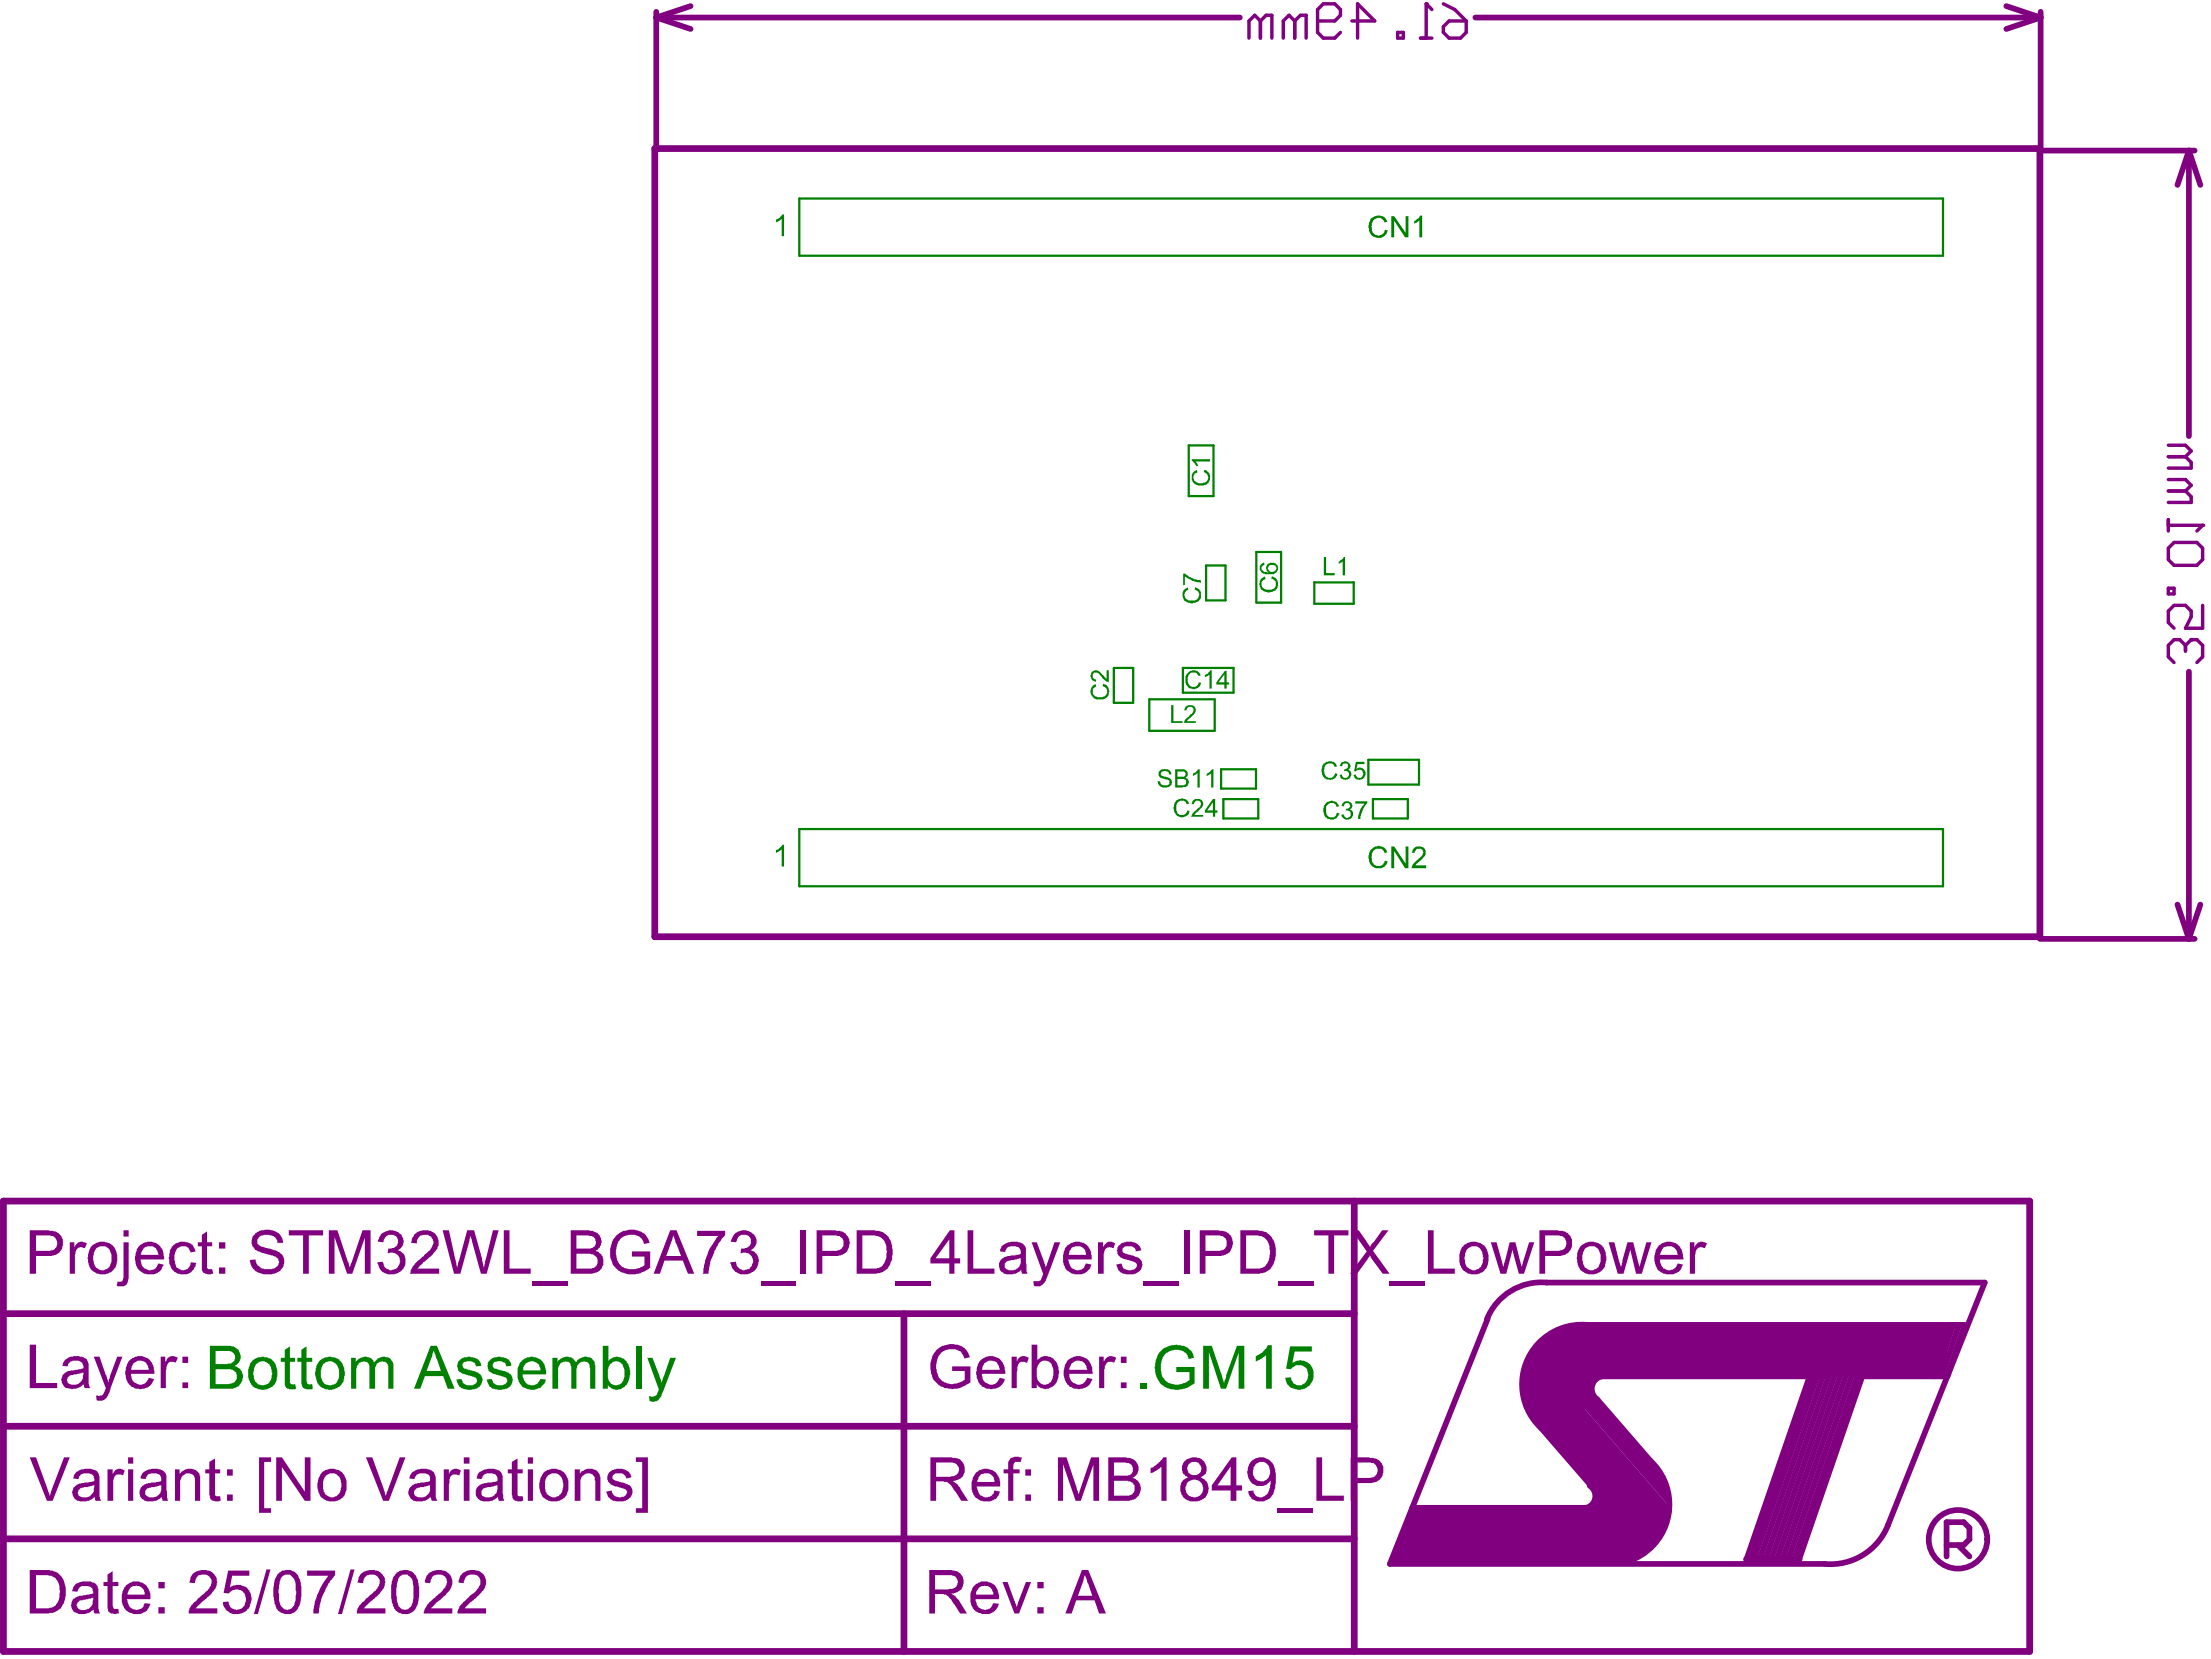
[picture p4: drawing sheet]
<svg xmlns="http://www.w3.org/2000/svg" width="326mm" height="245mm" viewBox="0 0 326 245" stroke-linecap="round" stroke-linejoin="round" font-family="sans-serif">
<g fill="#800080">
<path d="M228.6 196.8l4.8-1.3h54v7.6h-51.6l-2.3 5.9-4 4.1-4.7-6.2v-5.5z"/>
<path d="M208.4 222.5h26.1l1.5-2.5 7.4 8.5-2.5 2.3h-35.8z"/>
</g>
<path d="M.5 177.3h299.1v66.4h-299.1zM199.9 177.3v66.4M.5 193.9h199.4M133.4 193.9v49.8M.5 210.5h199.4M.5 227.1h199.4M257.8 230.1h7.7" fill="none" stroke="#800080" stroke-width="1"/>
<g fill="none" stroke="#800080" stroke-width=".84">
<path d="M219.6 194.6l-14.5 36.2h64.2M228.1 198.6l17.6 20.4M228.3 189.3h64.6l-14.3 35.8M234.2 195.5h55.8l-2.6 7.6M287.7 195.5l-2.5 7.6M288.3 195.5l-2.6 7.6M289.1 195.5l-2.5 7.6M225.4 207.7l18 20.8M226.2 206.8l17.6 20.4M226.2 207.7l17.6 20.3M226.5 203.1h43.2M226.6 206.4l17.6 20.3"/>
<path d="M227 206l17.7 20.3M227.5 210.8l10.1 11.7h-29.2M227.5 205.6l17.6 20.3M227.9 205.1l17.6 20.4M228.3 200.1l17.6 20.3M228.3 203l17.6 20.4M228.3 203.9l17.6 20.3M228.3 204.7l17.5 20.1M228.7 201.3l17.7 20.4M228.7 202.6l17.7 20.3M235.7 206.5l7.9 9.1M267.4 202.3l-9.6 27.8"/>
<path d="M268 202.3l-9.5 27.7M268.5 202.3l-9.6 27.7M269.3 202.3l-9.5 27.7M270.2 202.3l-9.6 27.7M271 202.3l-9.5 27.7M271.8 202.3l-9.5 27.7M272.7 202.3l-9.5 27.7M273.5 202.3l-9.5 27.7M274.4 202.3l-9.6 27.7M275.1 202.3l-9.6 27.8M275.1 203.1h12.3"/>
</g>
<g fill="#800080">
<path d="M4.4 215.1h.9l2 5.7 .2-.7 2-5h.8l-2.5 6.4h-.9z"/>
<path d="M15.9 216.8h.7v.7l.1-.1a1.04 1.04 0 0 1 1.5-.5l.2 .1-.3 .8a.92 .92 0 0 0-1.2 .1l-.2 .5v3.1h-.8z"/>
<path d="M25.8 216.8h.7v.7a1.81 1.81 0 0 1 3 0v.4v3.6h-.7v-2.8a1.03 1.03 0 0 0-.6-1.2 1.03 1.03 0 0 0-1.3 .4l-.1 .1-.2 .5v3h-.8z"/>
<path d="M30.9 215.7l.8-.5v1.6h.8v.6h-.8v2.8a.43 .43 0 0 0 .1 .5 .43 .43 0 0 0 .5 .1h.2l.1 .7-.7 .1a1 1 0 0 1-1-1v-3.2h-.6v-.6h.6z"/>
<path d="M38.2 215.1h1.8v.6h-1v6.9h1v.7h-1.8z"/>
<path d="M40.8 215.1h.8l3.4 5v-5h.8v6.4h-.8l-3.4-5v5h-.8z"/>
<path d="M54 215.1h.9l2.1 5.7 .1-.5 1.9-5.2h.8l-2.4 6.4h-.9z"/>
<path d="M65.5 216.8h.8v.7v-.1a1.04 1.04 0 0 1 1.6-.5l.1 .1-.2 .8-.1-.1a.92 .92 0 0 0-1.2 .2l-.2 .4v.7v2.5h-.8z"/>
<path d="M75.5 215.7l.9-.5v1.6h.7v.6h-.7v2.8a.43 .43 0 0 0 .1 .5 .43 .43 0 0 0 .5 .1h.1l.1 .7-.6 .1a1 1 0 0 1-1.1-1v-3.2h-.6v-.6h.6z"/>
<path d="M84.8 216.8h.8v.7a1.85 1.85 0 0 1 2.7-.3v.1l.2 .1v.3v.2h.1v3.6h-.7v-3l-.1-.2a.6 .6 0 0 0-.4-.7 1.08 1.08 0 0 0-1.7 .7v.1v3.1h-.9z"/>
<path d="M89.9 217.3a2.28 2.28 0 0 1 3.2 .3l.1 .4-.8 .2v-.1a1.17 1.17 0 0 0-1.8-.4 .42 .42 0 0 0-.2 .5 .42 .42 0 0 0 .4 .2v.1l.7 .2a2.37 2.37 0 0 1 1.7 .8 1.44 1.44 0 0 1-1.5 2.1h-.3a1.7 1.7 0 0 1-1.9-1.5l.8-.1a1 1 0 0 0 1 1l.4-.1a.73 .73 0 0 0 .9-.8h-.1a.62 .62 0 0 0-.8-.5l-.6-.2a1.36 1.36 0 0 1-1.4-1.8z"/>
<path d="M93.9 215.1h1.7v8.2h-1.7v-.7h.9v-6.9h-.9z"/>
<path d="M138.3 199.1a3.4 3.4 0 0 1 4.1-.2l.5 .7 .2 .7-.8 .2a1.46 1.46 0 0 0-1.6-1.4 2.07 2.07 0 0 0-2.5 2v.3a3 3 0 0 0 .9 2.4 2.77 2.77 0 0 0 3.3-.2v-1.3h-1.9v-.7h2.7v2.4h-.1a3.9 3.9 0 0 1-4.5 .4l-.2-.1a3.4 3.4 0 0 1-1.1-3.2l.4-1.1z"/>
<path d="M149.3 200.2h.8v.8a1.08 1.08 0 0 1 1.7-.6l-.2 .7a.88 .88 0 0 0-1 0 .88 .88 0 0 0-.5 .9v2.9h-.8z"/>
<path d="M162.2 200.2h.7v.8a1.15 1.15 0 0 1 1.2-.9l.6 .3-.3 .7a.84 .84 0 0 0-1 0 .84 .84 0 0 0-.3 .9l-.1 .1v2.8h-.8z"/>
<path d="M4.4 198.4h.9v5.7h3.1v.8h-4z"/>
<path d="M13.8 200.2h.9l.9 2.7h.1l.3 1.1 1.3-3.8h.8l-1.8 4.7a2.46 2.46 0 0 1-1.2 1.8l-.8-.1-.1-.6h.1a.8 .8 0 0 0 1.1-.7l.2-.4z"/>
<path d="M23.7 200.2h.7v.8l.2-.2a1.04 1.04 0 0 1 1.5-.5l.1 .1-.3 .7a.82 .82 0 0 0-.9-.1 .82 .82 0 0 0-.4 .8l-.1 3.1h-.8z"/>
<path d="M11.8 219.6v.1a.57 .57 0 0 0-.2 .8 .6 .6 0 0 0 .6 .5 1.33 1.33 0 0 0 1.6-1.2l.1-.6zM11.3 217.2a2.92 2.92 0 0 1 3 0l.4 .7v1.6a3.1 3.1 0 0 0 .2 2h-.8l-.2-.6a2.2 2.2 0 0 1-2.8 .3l-.2-.2a1.31 1.31 0 0 1 1-2l.6-.2 1-.1 .4-.2a.96 .96 0 0 0-1.2-1.1h-.1a.87 .87 0 0 0-1 .9l-.8-.1a1.47 1.47 0 0 1 .5-1z"/>
<path d="M18.9 215.1h.8v.9h-.8zM18.9 216.8h.8v4.7h-.8z"/>
<path d="M21.8 219.6a.73 .73 0 0 0-.3 .9 .73 .73 0 0 0 .7 .5 1.4 1.4 0 0 0 1.6-1.8zM21.3 217.2a2.79 2.79 0 0 1 2.9 0 .72 .72 0 0 1 .4 .7v3.2l.2 .4h-.8l-.1-.6a2.43 2.43 0 0 1-3 .3 1.44 1.44 0 0 1-.2-1.5 1.44 1.44 0 0 1 1.2-.8l1.7-.3a.56 .56 0 0 0 .1-.7l-.1-.2a1.14 1.14 0 0 0-1-.3h-.2a.87 .87 0 0 0-.9 .9l-.8-.1h.1v-.3l.1-.4z"/>
<path d="M33.5 216.8h.9v1h-.9zM33.5 220.6h.9v.9h-.9z"/>
<path d="M48.2 217.7a2.4 2.4 0 0 0-.2 2.9 1.31 1.31 0 0 0 2.2-.6 2.16 2.16 0 0 0-.5-2.4 1.48 1.48 0 0 0-1.5 .1zM47.6 217.2a2.33 2.33 0 0 1 3.2 .4 3.6 3.6 0 0 1-.2 3.4 2.35 2.35 0 0 1-3.4-.4 3 3 0 0 1 .4-3.4z"/>
<path d="M61.4 219.6v.1a.63 .63 0 0 0-.3 .7 .63 .63 0 0 0 .5 .5 1.39 1.39 0 0 0 1.5-.3 1.39 1.39 0 0 0 .4-1.4zM60.9 217.2a2.79 2.79 0 0 1 3 0l.2 .1v.3a1.06 1.06 0 0 1 .2 .9v1a3.1 3.1 0 0 0 .3 2h-.9l-.1-.6a2.42 2.42 0 0 1-2.4 .6 1.3 1.3 0 0 1-.9-1.4 1.3 1.3 0 0 1 1.2-1.1l.6-.2 1-.1a.52 .52 0 0 0 .4-.8 1.33 1.33 0 0 0-1.9-.3l-.3 .3-.1 .4-.8-.1 .2-.6z"/>
<path d="M68.4 215.1h.9v.9h-.9zM68.4 216.8h.9v4.7h-.9z"/>
<path d="M71.4 219.6l-.1 .1a.73 .73 0 0 0 .1 1.2 1.42 1.42 0 0 0 1.9-.9l.1-.8zM70.8 217.2h.2a2.62 2.62 0 0 1 2.8 0l.4 .6v2.6l.1 .7 .1 .4h-.8l-.1-.6a2.34 2.34 0 0 1-2.9 .3 1.38 1.38 0 0 1 .7-2.2l2-.4a.56 .56 0 0 0 0-.7 .94 .94 0 0 0-1.1-.5 1 1 0 0 0-1.1 .9l-.8-.1 .1-.1a1.05 1.05 0 0 1 .4-.9z"/>
<path d="M77.9 215.1h.8v.9h-.8zM77.9 216.8h.8v4.7h-.8z"/>
<path d="M80.9 217.7a2.4 2.4 0 0 0-.1 2.9 1.31 1.31 0 0 0 2.2-.6 2.16 2.16 0 0 0-.5-2.4 1.48 1.48 0 0 0-1.6 .1zM80.3 217.2a2.33 2.33 0 0 1 3.3 .4 3.6 3.6 0 0 1-.2 3.4 2.35 2.35 0 0 1-3.5-.4 3 3 0 0 1 .4-3.4z"/>
<path d="M145.3 201.1l-.3 .6-.1 .5h2.6a1.3 1.3 0 0 0-1.3-1.4h-.3zM144.9 200.5h.1a2.06 2.06 0 0 1 3.3 1.7l.1 .5h-3.5a1.46 1.46 0 0 0 1.6 1.6h.2a1.38 1.38 0 0 0 .8-1l.8 .2a1.99 1.99 0 0 1-2.5 1.4 1.87 1.87 0 0 1-1.6-1.9 2.73 2.73 0 0 1 .7-2.5z"/>
<path d="M153.6 201a1.8 1.8 0 0 0-.6 1.8 1.27 1.27 0 0 0 1.6 1.5 1.48 1.48 0 0 0 .9-1.3 2.23 2.23 0 0 0-.6-2l-.3-.1a1.09 1.09 0 0 0-1 .1zM152.3 198.4h.8v2.3a1.74 1.74 0 0 1 1.8-.5 1.74 1.74 0 0 1 1.2 1.4l.1 .1a3.6 3.6 0 0 1-.6 2.7 1.9 1.9 0 0 1-2 .5l-.6-.6v.6h-.7z"/>
<path d="M158.1 201.3l-.3 .9h2.6a1.29 1.29 0 0 0-1.9-1.2zM157.6 200.7a2.45 2.45 0 0 1 2-.5 1.82 1.82 0 0 1 1.5 1.4l.2 1-.1 .1h-3.4a1.4 1.4 0 0 0 .7 1.4 1.4 1.4 0 0 0 1.4 0l.5-.8 .8 .2a2.11 2.11 0 0 1-2.1 1.5 2.59 2.59 0 0 1-1.8-1 3.2 3.2 0 0 1 .3-3.3z"/>
<path d="M165.4 200.2h.9v.9h-.9zM165.4 204h.9v.9h-.9z"/>
<path d="M10.1 203.2a.68 .68 0 0 0-.1 .7 .68 .68 0 0 0 .6 .4 1.33 1.33 0 0 0 1.6-1.3l.1-.4h-.2v.1l-.8 .1-.8 .1zM9.6 200.6a2.79 2.79 0 0 1 3.2 0l.3 .6v1.7a3.1 3.1 0 0 0 .2 2h-.8l-.2-.6h-.1a2.29 2.29 0 0 1-2.7 .3l-.2-.3a1.31 1.31 0 0 1 1-2l.8-.1a1.47 1.47 0 0 0 1.2-.4 1.12 1.12 0 0 0-1.7-.9 .95 .95 0 0 0-.6 .7h-.8l.1-.5z"/>
<path d="M19.7 201.1l-.3 .6-.1 .5h2.6a1.29 1.29 0 0 0-.7-1.3 1.29 1.29 0 0 0-1.5 .2zM19.3 200.5h.1a2.07 2.07 0 0 1 2.9 .4l.1 .2a1.42 1.42 0 0 1 .3 1.1l.1 .5h-3.5a1.46 1.46 0 0 0 1.6 1.6h.2a1.38 1.38 0 0 0 .8-1l.8 .2a1.99 1.99 0 0 1-2.4 1.4 1.87 1.87 0 0 1-1.7-1.9 2.73 2.73 0 0 1 .7-2.5z"/>
<path d="M26.9 200.2h.9v.9h-.9zM26.9 204h.9v.9h-.9z"/>
</g>
<path d="M287.3 228h2.5l.9-.8v-1.7l-.9-.9h-2.5v5.1M289 228l1.7 1.7" fill="none" stroke="#800080" stroke-width=".84"/>
<g fill="#800080">
<path d="M15.9 232.4l.7-.5v1.6h.9v.6h-.9v2.9l.1 .2a.39 .39 0 0 0 .6 .2h.2l.1 .7h-.1a1.85 1.85 0 0 1-1.5-.2l-.1-.5v-3.3h-.6v-.6h.6z"/>
<path d="M28.7 232a2.51 2.51 0 0 1 2.8 .2l.1 .2a1.03 1.03 0 0 1 .4 .9l.1 .2a3.3 3.3 0 0 1-1.3 2.1l-1.6 1.3-.3 .5h3.2v.7h-4.2v-.1a1.98 1.98 0 0 1 1-1.7l.3-.4a7.6 7.6 0 0 0 1.9-1.9 1.21 1.21 0 0 0-.4-1.5 1.21 1.21 0 0 0-1.6 .2l-.2 .3-.1 .6h-.9l.1-.2a1.92 1.92 0 0 1 .7-1.4z"/>
<path d="M33.7 231.8h3.1v.7h-2.5l-.4 1.8a1.49 1.49 0 0 1 1.3-.4h.2a1.96 1.96 0 0 1 1.7 2.4v.1a2.16 2.16 0 0 1-1.9 1.8 2.16 2.16 0 0 1-2.2-1.2l-.1-.6 .8-.1 .1 .1a1.17 1.17 0 0 0 1.6 1h.2a1.9 1.9 0 0 0 .4-2.3 1.46 1.46 0 0 0-1.1-.5l-.3 .1a.68 .68 0 0 0-.7 .3l-.1 .2-.8-.1z"/>
<path d="M39.3 231.6h.6l-1.8 6.6h-.6z"/>
<path d="M45.3 231.8h4.2v.7l-.9 1.1a8.8 8.8 0 0 0-1.3 2.8l-.1 .4-.2 1.3h-.7v-.7a11.1 11.1 0 0 1 1.1-3.3l1-1.6h-3.1z"/>
<path d="M51.7 231.6h.6l-1.8 6.6h-.6z"/>
<path d="M53.5 232a2.51 2.51 0 0 1 2.8 .2l.2 .2a1.03 1.03 0 0 1 .3 .9l.1 .2a3.3 3.3 0 0 1-1.3 2.1l-1.6 1.3-.3 .5h3.2v.7h-4.2a1.98 1.98 0 0 1 1-1.8l.7-.6a4.2 4.2 0 0 0 1.6-2.1 1.24 1.24 0 0 0-.9-1.3 1.24 1.24 0 0 0-1.4 .7l-.1 .6h-.9l.1-.2a1.92 1.92 0 0 1 .7-1.4z"/>
<path d="M63.3 232.1l.4-.1a2.36 2.36 0 0 1 2.3 0 1.95 1.95 0 0 1-.2 3.2l-.9 1-.4 .2-.9 1h3.2v.7h-4.3v-.1a2.96 2.96 0 0 1 1.2-1.8l.8-.7a3.4 3.4 0 0 0 1.5-2.1 1.18 1.18 0 0 0-1.7-.9h-.3l-.3 .3-.2 .8h-.8a2.37 2.37 0 0 1 .6-1.5z"/>
<path d="M68.3 232.1a2.39 2.39 0 0 1 3.2 .4 2.11 2.11 0 0 1-.6 2.7l-1 1-.4 .2-.9 1h3.1v.7h-4.2a2.85 2.85 0 0 1 1.2-1.9l.5-.5a4.2 4.2 0 0 0 1.7-2.1 1.14 1.14 0 0 0-.5-1.1 1.14 1.14 0 0 0-1.2 0 1.1 1.1 0 0 0-.8 1.1h-.7a2.37 2.37 0 0 1 .6-1.5z"/>
<path d="M149.2 215.2l.5-.2 1.1 .1-.1 .6h-.2a.66 .66 0 0 0-.9 .7v.4h.9v.6h-.9v4.1h-.8v-4.1h-.7v-.6h.7v-.6a.94 .94 0 0 1 .2-.9z"/>
<path d="M156.1 215.1h1.3l1.8 5.5 1.8-5.5h1.2v6.4h-.8v-5.3l-1.9 5.3h-.7l-1.9-5.4v5.4h-.8z"/>
<path d="M169.9 216.6l.3-.1 .8-.6 .5-.5 .2-.3h.5v6.4h-.8v-5l-.8 .6-.8 .3v-.7z"/>
<path d="M188.5 222.7h5.3v.6h-5.3z"/>
<path d="M194.3 215.1h.8v5.6h3.2v.8h-4z"/>
<path d="M148 233.5h.7l1.4 3.7 1.3-3.7h.8l-1.8 4.6h-.7z"/>
<path d="M10.3 183.3h.7v.7h.1a1.14 1.14 0 0 1 1.7-.5l-.3 .8-.1-.1a.86 .86 0 0 0-1.3 .6v3.2h-.8z"/>
<path d="M25.6 183.8a1.92 1.92 0 0 1 1.4-.6l.4 .1a1.33 1.33 0 0 1 1.4 1.1l.1 .3-.8 .1a1.11 1.11 0 0 0-.9-.9 1.11 1.11 0 0 0-1.2 .6 2.75 2.75 0 0 0 .2 2.6 1.17 1.17 0 0 0 1.9-.4l.1-.4 .7 .1a1.82 1.82 0 0 1-2.4 1.6 1.5 1.5 0 0 1-1.3-1.2l-.2-.5a4.5 4.5 0 0 1 .3-2.3z"/>
<path d="M29.8 182.2l.8-.5v1.6h.7v.6h-.7v2.9a.42 .42 0 0 0 .1 .4 .42 .42 0 0 0 .4 .1h.2l.2 .7a1.53 1.53 0 0 1-1.5-.3l-.2-.2v-3.6h-.6v-.6h.6z"/>
<path d="M37.7 182a2.94 2.94 0 0 1 3.7 .2l.3 .6 .1 .6h-.9a1.01 1.01 0 0 0-1-1.1 1.54 1.54 0 0 0-1.9 .6 1 1 0 0 0 1 1.2l.5 .1v.1a2.88 2.88 0 0 1 2.2 1 1.78 1.78 0 0 1-1.4 2.7 2.66 2.66 0 0 1-3.3-1.5l-.1-.6h.8a1.45 1.45 0 0 0 1.3 1.4 2.22 2.22 0 0 0 1.9-.4 .86 .86 0 0 0-.1-1.4l-.5-.2-.6-.1-1.3-.4a1.6 1.6 0 0 1-1.2-1.2 1.6 1.6 0 0 1 .5-1.6z"/>
<path d="M42.6 181.6h5.1v.7h-2.1v5.7h-.9v-5.7h-2.1z"/>
<path d="M48.5 181.6h1.3l1.9 5.4 1.8-5.4h1.2v6.4h-.9v-5.3l-1.8 5.3h-.8l-1.8-5.4v5.4h-.9z"/>
<path d="M56.2 182.1a2.08 2.08 0 0 1 3.2 .5 1.42 1.42 0 0 1-.7 1.9 1.51 1.51 0 0 1 1.1 1.4 1.85 1.85 0 0 1-1.1 2 2.04 2.04 0 0 1-3-1.6l.8-.1v.1a1.21 1.21 0 0 0 .6 1 1.3 1.3 0 0 0 1.9-.8 1.3 1.3 0 0 0-1.3-1.7l-.5 .1 .1-.6a1.19 1.19 0 0 0 1.4-1.2 1.09 1.09 0 0 0-1-.9 1.09 1.09 0 0 0-1.1 .8l-.1 .3-.7-.1v-.2z"/>
<path d="M61.4 181.9h.1a2.36 2.36 0 0 1 2.8 .2 1.97 1.97 0 0 1-.4 2.9l-1.1 1.1-.3 .2-.9 .9h3.2v.8h-4.3a3.7 3.7 0 0 1 1.7-2.4l.5-.5a2.59 2.59 0 0 0 1.3-1.9 1.28 1.28 0 0 0-1.2-1 1.28 1.28 0 0 0-1.3 .9v.4l-.8-.1v-.2a1.97 1.97 0 0 1 .6-1.1z"/>
<path d="M65.3 181.6h1l1 4.3 .1 1.2 1.6-5.5h1l1 3.4 .4 2.1 1.4-5.5h.8l-1.8 6.4h-.8l-1.5-5.6-1.6 5.6h-.9z"/>
<path d="M74.4 181.6h.8v5.6h3.1v.8h-3.9z"/>
<path d="M78.5 189.2h5.2v.5h-5.2z"/>
<path d="M91.1 182.2l.6-.4a3.4 3.4 0 0 1 3 0 2.63 2.63 0 0 1 1.2 1.6l-.9 .2a1.68 1.68 0 0 0-2-1.4 2.02 2.02 0 0 0-2 2.1l-.1 .2a3 3 0 0 0 .9 2.5 3.1 3.1 0 0 0 3.3-.3v-1.3h-1.8v-.7h2.7v2.4l-.2 .1a4.1 4.1 0 0 1-4.5 .4 2.27 2.27 0 0 1-1-1.4 4 4 0 0 1 .3-3.4z"/>
<path d="M102.9 181.6h4.1v.7l-.4 .4a12.7 12.7 0 0 0-1.6 3.1l-.3 1.2-.1 1h-.9l.1-.2a10.4 10.4 0 0 1 .7-3l.3-.7 1.2-1.7h-3.1z"/>
<path d="M108.6 181.9a1.97 1.97 0 0 1 3.1 1.2l-.1 .5a1.34 1.34 0 0 1-.9 .9 1.55 1.55 0 0 1 1.2 2 2.21 2.21 0 0 1-3.4 1.2l-.4-.5-.3-.9 .8-.1a1.29 1.29 0 0 0 1.3 1.3l.2-.1a1.27 1.27 0 0 0 1-1.6 1.27 1.27 0 0 0-1.6-.9h-.2l.1-.6a1.16 1.16 0 0 0 1.1-.4 .98 .98 0 0 0 .2-1.2 .98 .98 0 0 0-1.1-.5 1.05 1.05 0 0 0-.9 1l-.1 .1-.7-.1 .3-.8z"/>
<path d="M112.3 189.2h5.1v.5h-5.1z"/>
<path d="M118.2 181.6h.8v6.4h-.8z"/>
<path d="M132.1 189.2h5.2v.5h-5.2z"/>
<path d="M142.8 181.6h.8v5.6h3.2v.8h-4z"/>
<path d="M152.3 183.3h.7l1.4 3.7 1.2-3.7h.9l-1.9 4.9a2.6 2.6 0 0 1-1 1.5l-.1 .1-.9-.1-.1-.6h.2a.85 .85 0 0 0 1-.4l.2-.7z"/>
<path d="M162 183.3h.8v.7a1.14 1.14 0 0 1 1.8-.5l-.3 .8-.1-.1a.81 .81 0 0 0-1.2 .6l-.1 .2v3h-.9z"/>
<path d="M165.2 183.8a2.26 2.26 0 0 1 3.1 .2l.2 .5-.9 .2v-.1a1 1 0 0 0-1.2-.7 .74 .74 0 0 0-.8 .6l.1 .1a.3 .3 0 0 0 .3 .3v.1l.8 .2a2.49 2.49 0 0 1 1.7 .9 .84 .84 0 0 1 0 1 1.92 1.92 0 0 1-2.5 .9 1.46 1.46 0 0 1-1.3-1.4l.8-.1a1.18 1.18 0 0 0 1.7 .9 .59 .59 0 0 0 .6-.6 .59 .59 0 0 0-.5-.6l-.4-.2a2.85 2.85 0 0 1-1.9-.8l-.2-.7 .1-.4z"/>
<path d="M168.8 189.2h5.2v.5h-5.2z"/>
<path d="M174.7 181.6h.9v6.4h-.9z"/>
<path d="M188.6 189.2h5.3v.5h-5.3z"/>
<path d="M193.9 181.6h5.1v.7h-2.1v5.7h-.8v-5.7h-2.2z"/>
<path d="M199.5 181.6h1l1.7 2.4 .1-.2 .4-.5 1.3-1.7h.9l-2.3 3 2.5 3.4h-1l-2-2.7v.1l-1.8 2.6h-1l2.4-3.3z"/>
<path d="M205 189.2h5.2v.5h-5.2z"/>
<path d="M210.7 181.6h.9v5.6h3.1v.8h-4z"/>
<path d="M220 183.3h.9l1 3.7 .9-3.7h.9l.9 3.7 1.1-3.7h.7l-1.5 4.7h-.7l-1-3.6-.9 3.6h-.8z"/>
<path d="M237.4 183.3h.9l1 3.7 .1-1 .8-2.7h.8l1 3.7 1-3.7h.7l-1.4 4.7h-.8l-.9-3.6-1 3.6h-.8z"/>
<path d="M249.4 183.3h.7v.7h.1a1.14 1.14 0 0 1 1.7-.5l-.3 .8-.1-.1a.86 .86 0 0 0-1.3 .6v3.2h-.8z"/>
<path d="M5.3 232.5v4.9h1.5a1.86 1.86 0 0 0 2-1.7v-.1a4.3 4.3 0 0 0-.4-2.4l-.1-.2a1.97 1.97 0 0 0-1.2-.5zM4.4 231.7h2.5a2.61 2.61 0 0 1 2.7 2.4 3.5 3.5 0 0 1-1.1 3.6l-.2 .1a1.08 1.08 0 0 1-1 .2l-.1 .1h-2.8z"/>
<path d="M11.6 236.3l-.2 .2a.81 .81 0 0 0 .1 .9 .81 .81 0 0 0 .9 .2l.3-.1a1.16 1.16 0 0 0 1-1.2l.1-.6-.4 .2zM11.2 233.7a3.4 3.4 0 0 1 2.8-.1 1.81 1.81 0 0 1 .5 1.6v2.2l.3 .7h-.9l-.1-.6-.1 .1a2.25 2.25 0 0 1-2.9 .2 1.26 1.26 0 0 1-.3-1.1 1.16 1.16 0 0 1 1.1-1.1l2.2-.4a.96 .96 0 0 0-1.3-1.1 1 1 0 0 0-1.1 .8l-.8-.1 .2-.6z"/>
<path d="M19.3 234.2a1.45 1.45 0 0 0-.5 1.1h2.6v-.1a1.28 1.28 0 0 0-2.1-1zM18.7 233.9a2.17 2.17 0 0 1 2.3-.3 2.17 2.17 0 0 1 1.2 2v.4h-3.5l.1 .2a1.28 1.28 0 0 0 1.1 1.4 1.28 1.28 0 0 0 1.5-1l.8 .1a1.88 1.88 0 0 1-2 1.5 2.07 2.07 0 0 1-2.2-2.4l.1-.9 .2-.6z"/>
<path d="M23.4 233.5h.9v.9h-.9zM23.4 237.2h.9v.9h-.9z"/>
<path d="M41.6 232.7l-.1 .1a6.3 6.3 0 0 0-.1 3.9v.1a1.28 1.28 0 0 0 .9 .7l.2 .1a1.71 1.71 0 0 0 1.1-1.9l.1-.5-.1-.6a2.05 2.05 0 0 0-.8-2.2h-.2a1.08 1.08 0 0 0-1 .3zM41.3 232a1.96 1.96 0 0 1 2.7 .5 4.3 4.3 0 0 1 .5 2.6 4 4 0 0 1-.8 2.6 1.87 1.87 0 0 1-3-.6 7.4 7.4 0 0 1-.1-4.1l.3-.6z"/>
<path d="M59 232.6l-.2 .3a6.8 6.8 0 0 0 0 4.2h.1a1.18 1.18 0 0 0 1.2 .4l.2-.1a1.56 1.56 0 0 0 .6-1.1 8.7 8.7 0 0 0-.1-3.3l-.3-.3a1 1 0 0 0-.9-.3zM58.6 232h.1a1.47 1.47 0 0 1 1.1-.3h.1a1.67 1.67 0 0 1 1.6 1.2l.2 .3 .1 .6a5.7 5.7 0 0 1-.4 3.6 1.88 1.88 0 0 1-2 .8 1.88 1.88 0 0 1-1.5-1.6 7.5 7.5 0 0 1 .2-3.9z"/>
<path d="M138.2 215.8v2.1h2.1h.1a.99 .99 0 0 0 1.1-.9 .99 .99 0 0 0-.7-1.1l-.2-.1zM137.3 215.1h3.1l.5 .1a1.68 1.68 0 0 1 1.5 2.1 2.05 2.05 0 0 1-1.8 1.3l.5 .3 .6 .6 1.2 2h-1l-1-1.4a3.2 3.2 0 0 0-1.1-1.4l-1.6-.1v2.9h-.9z"/>
<path d="M144.7 217.6l-.3 .4-.2 .7h2.6a1.19 1.19 0 0 0-1.7-1.2zM144.1 217.3a2.34 2.34 0 0 1 2.2-.4 2.04 2.04 0 0 1 1.3 2.1v.4h-3.4l.1 .6a1.4 1.4 0 0 0 .9 .9 1.33 1.33 0 0 0 1.5-.6l.1-.3 .8 .1a1.8 1.8 0 0 1-.7 1.1 2.28 2.28 0 0 1-3.3-.6 3.1 3.1 0 0 1 .5-3.3z"/>
<path d="M151.3 216.8h.9v1h-.9zM151.3 220.6h.9v.9h-.9z"/>
<path d="M164.4 215.8v2h1.5a.97 .97 0 0 0 1.3-1.1l-.2-.5-.4-.3zM164.4 218.5v2.2h2a1.04 1.04 0 0 0 1-.5 1.04 1.04 0 0 0-.1-1.2 .67 .67 0 0 0-.8-.4l-.1-.1zM163.6 215.1h2.6l.2 .1a1.54 1.54 0 0 1 1.6 1.1 1.54 1.54 0 0 1-.9 1.8 1.65 1.65 0 0 1 1.3 1.6 1.65 1.65 0 0 1-1.3 1.6l-.4 .2h-3.1z"/>
<path d="M175.5 216.1a.94 .94 0 0 0 .3 1.5 1.04 1.04 0 0 0 1.5-1 1.06 1.06 0 0 0-.7-.9 1.06 1.06 0 0 0-1.1 .4zM175.3 218.7v.1a1.32 1.32 0 0 0 .5 2.1 1.32 1.32 0 0 0 1.8-1.2 1.32 1.32 0 0 0-1.8-1.3zM175 215.4a2.06 2.06 0 0 1 2.7 .3 1.37 1.37 0 0 1-.5 2.3 1.64 1.64 0 0 1 1.1 1 1.93 1.93 0 0 1-2.1 2.6 1.86 1.86 0 0 1-1.9-1.2 1.86 1.86 0 0 1 .7-2.2l.4-.2a1.41 1.41 0 0 1-.7-2.2z"/>
<path d="M181.6 216.4l-1.9 2.8h1.9zM181.8 215.1h.7v4.1h.8v.8h-.8v1.5h-.9v-1.5h-2.8v-.8z"/>
<path d="M185.3 216.1a1.49 1.49 0 0 0-.4 1.2 1.27 1.27 0 0 0 1.4 1.3 1.27 1.27 0 0 0 1.2-1.4 1.33 1.33 0 0 0-1.6-1.5zM184.7 215.6a2.12 2.12 0 0 1 2.3-.3 2.12 2.12 0 0 1 1.2 2 5.9 5.9 0 0 1-.3 3.3 2.23 2.23 0 0 1-3.2 .5v-.1l-.2-.1-.2-.3-.1-.6h.8a1.01 1.01 0 0 0 1.5 .8h.2a2.85 2.85 0 0 0 .8-2.2v-.2a1.81 1.81 0 0 1-2 .9 1.81 1.81 0 0 1-1.3-1.7 2.23 2.23 0 0 1 .5-2z"/>
<path d="M200.2 215.8v2.3h1.8a1.15 1.15 0 0 0 1.3-1 1.15 1.15 0 0 0-1.2-1.3zM199.4 215.1h2.7l.1 .1a1.73 1.73 0 0 1 1.9 2.2v.3a1.93 1.93 0 0 1-2 1.2h-1.9v2.6h-.8z"/>
<path d="M138 232.5v2.1h1.9l.2-.1a1.02 1.02 0 0 0 1.2-1 1.02 1.02 0 0 0-1.1-1zM137.1 231.7h3.3l.2 .1a1.69 1.69 0 0 1 1.6 1.3 1.69 1.69 0 0 1-.9 1.9l-.9 .2 .5 .3 .6 .7 1.2 1.9h-1l-.9-1.3a2.44 2.44 0 0 0-1.4-1.5l-.1-.1h-1.3v2.9h-.9z"/>
<path d="M144.6 234.2a1.45 1.45 0 0 0-.5 1.1h2.5v-.1a1.24 1.24 0 0 0-1.6-1.1zM144.1 233.7h.1a1.94 1.94 0 0 1 2.9 .7l.3 1v.6h-3.4v.3a1.64 1.64 0 0 0 .8 1.1l.6 .2 .1-.1a1.18 1.18 0 0 0 1.1-.9l.8 .1a2.03 2.03 0 0 1-2.8 1.3 1.85 1.85 0 0 1-1.4-2 2.76 2.76 0 0 1 .9-2.3z"/>
<path d="M153.1 233.5h.9v.9h-.9zM153.1 237.2h.9v.9h-.9z"/>
<path d="M160.1 232.4l-1 3.1h2.1zM159.7 231.7h.9l2.6 6.4h-1l-.7-1.9h-2.7l-.6 1.9h-1z"/>
<path d="M5.3 182.3v2.3h1.8a1.15 1.15 0 0 0 1.3-1 1.15 1.15 0 0 0-1.1-1.3zM4.4 181.6h2.8h.1a1.73 1.73 0 0 1 1.9 2.3v.3a1.93 1.93 0 0 1-2 1.2h-1.9v2.6h-.9z"/>
<path d="M14.3 184.2a2.62 2.62 0 0 0-.2 2.8 1.24 1.24 0 0 0 2.1-.2 2.49 2.49 0 0 0-.2-2.6 1.52 1.52 0 0 0-1.7 0zM13.8 183.7a2.23 2.23 0 0 1 3.2 .6 3.1 3.1 0 0 1-.1 2.9 2.19 2.19 0 0 1-3.7-.3l-.1-.4a2.75 2.75 0 0 1 .7-2.8z"/>
<path d="M18.2 181.6h.8v.9h-.8zM18.2 183.3h.8v5.3a1.18 1.18 0 0 1-.9 1.2l-.9-.1 .2-.6a.55 .55 0 0 0 .6 0 .55 .55 0 0 0 .2-.5z"/>
<path d="M21.4 184.1l-.3 .2-.3 .9h2.6v-.2a1.29 1.29 0 0 0-2-.9zM20.8 183.7a2.11 2.11 0 0 1 3.3 1.6l.1 .6h-3.4a1.46 1.46 0 0 0 1.5 1.6l.2-.1a1.38 1.38 0 0 0 .9-.9l.7 .1a1.9 1.9 0 0 1-2.6 1.4 1.75 1.75 0 0 1-1.5-1.9 2.73 2.73 0 0 1 .8-2.4z"/>
<path d="M32.3 183.3h1v1h-1zM32.3 187h1v1h-1z"/>
<path d="M85.1 182.3v2h1.6a.97 .97 0 0 0 1.2-.7 .97 .97 0 0 0-.6-1.2zM85.1 185v2.2h1.8a1.08 1.08 0 0 0 1-.2 1.07 1.07 0 0 0 .3-1.2 1.07 1.07 0 0 0-.9-.7l-.2-.1zM84.2 181.6h2.7h.4a1.56 1.56 0 0 1 1.4 1.3 1.56 1.56 0 0 1-.8 1.7 1.68 1.68 0 0 1 .8 2.7 2.01 2.01 0 0 1-1.8 .7h-2.7z"/>
<path d="M99.3 182.2v.6l-1 2.6h2.2zM98.9 181.6h.9l2.7 6.4h-1l-.7-2h-2.7l-.7 2h-.9z"/>
<path d="M121.4 182.3v2.3h1.7a1.19 1.19 0 0 0 1.4-1.2 1.18 1.18 0 0 0-1.4-1.1zM120.5 181.6h2.8h.1a1.82 1.82 0 0 1 2 1.5 1.82 1.82 0 0 1-1.2 2.1l-.6 .2h-2.2v2.6h-.9z"/>
<path d="M127.3 182.3v4.9h1.5a1.61 1.61 0 0 0 1.9-1.3l.1-.5a4.3 4.3 0 0 0-.3-2.3l-.2-.2a2.33 2.33 0 0 0-1.7-.6zM126.4 181.6h2.6a2.6 2.6 0 0 1 2.6 2.1 3.9 3.9 0 0 1-.4 3.1 2.44 2.44 0 0 1-2.2 1.2h-2.6z"/>
<path d="M140.1 182.9l-2 2.8h2zM140.2 181.6h.7v4.1h.8v.8h-.8v1.5h-.8v-1.5h-2.8v-.8z"/>
<path d="M148.6 186.1l-.1 .1a.69 .69 0 0 0 .2 1.2 1.42 1.42 0 0 0 1.5-.2 1.42 1.42 0 0 0 .5-1.5zM147.9 183.8a2.8 2.8 0 0 1 3.2-.1 1.25 1.25 0 0 1 .3 1.3l.1 2.6 .2 .4h-.9l-.1-.6a2.42 2.42 0 0 1-2.3 .6 1.26 1.26 0 0 1-.9-1.1 1.26 1.26 0 0 1 .5-1.2 2.77 2.77 0 0 1 1.8-.4l.7-.2a.56 .56 0 0 0 .1-.8 .94 .94 0 0 0-1.1-.4h-.3a.87 .87 0 0 0-.8 .9l-.9-.1h.1v-.4z"/>
<path d="M158.2 184.1a1.45 1.45 0 0 0-.5 1.1h2.6a1.19 1.19 0 0 0-1.7-1.2zM157.6 183.8a2.16 2.16 0 0 1 3.1 .3l.3 .7 .1 1.1h-3.4v.4a1.31 1.31 0 0 0 .9 1.1 1.31 1.31 0 0 0 1.4-.4l.3-.5 .8 .1a2.13 2.13 0 0 1-3.4 1l-.2-.1a3.1 3.1 0 0 1-.2-3.5z"/>
<path d="M177.9 182.3v2.3h1.7a1.16 1.16 0 0 0 1.4-1 1.16 1.16 0 0 0-1.2-1.3zM177.1 181.6h2.8h.1a1.76 1.76 0 0 1 2 2 1.91 1.91 0 0 1-2.2 1.8h-1.9v2.6h-.8z"/>
<path d="M183.9 182.3v4.9h1.4a1.75 1.75 0 0 0 2.1-1.9 3.4 3.4 0 0 0-.5-2.3 2.01 2.01 0 0 0-1.7-.7zM183.1 181.6h2.4a2.75 2.75 0 0 1 2.2 1l.1 .2a3.4 3.4 0 0 1 .4 2.8 2.81 2.81 0 0 1-1.5 2.2l-.8 .2h-2.8z"/>
<path d="M216.7 184.2l-.1 .1a2.63 2.63 0 0 0-.2 2.5l.2 .2a1.25 1.25 0 0 0 1.9 0 2.58 2.58 0 0 0 .3-2.2 1.31 1.31 0 0 0-2.1-.6zM216.1 183.8l.1-.1a2.3 2.3 0 0 1 2.9 .1 3.1 3.1 0 0 1 .3 3.4l-.2 .1a1.96 1.96 0 0 1-2.1 .8 2.08 2.08 0 0 1-1.7-2.2 3 3 0 0 1 .7-2.1z"/>
<path d="M228 182.3v2.3h1.8a1.15 1.15 0 0 0 1.4-1 1.15 1.15 0 0 0-1.2-1.3zM227.2 181.6h2.7h.2a1.82 1.82 0 0 1 1.8 1 1.82 1.82 0 0 1-.3 2.1l-.2 .2-.2 .1a2.1 2.1 0 0 1-1.5 .4h-1.7v2.6h-.8z"/>
<path d="M234 184.2a2.34 2.34 0 0 0-.3 2.4 1.23 1.23 0 0 0 1.2 .9 1.23 1.23 0 0 0 1.2-1 2.35 2.35 0 0 0-.4-2.3 1.52 1.52 0 0 0-1.7 0zM233.5 183.7a2.23 2.23 0 0 1 3.2 .6 3 3 0 0 1-.2 3.2 2.33 2.33 0 0 1-3.4-.3 3.9 3.9 0 0 1-.3-2.3l.4-.9z"/>
<path d="M245.5 184.1l-.2 .3-.3 .8h2.6a1.34 1.34 0 0 0-1.9-1.2zM244.8 183.8h.1a2.07 2.07 0 0 1 2.3-.4 2.07 2.07 0 0 1 1.2 2l.1 .3-.1 .2h-3.4a1.46 1.46 0 0 0 1.5 1.6l.1-.1a1.2 1.2 0 0 0 1-.9l.8 .1a1.96 1.96 0 0 1-.9 1.2 2.23 2.23 0 0 1-2.3 0 2.23 2.23 0 0 1-1-2.2l.1-.4a2.45 2.45 0 0 1 .5-1.4z"/>
</g>
<g fill="none" stroke="#800080" stroke-width=".84">
<path d="M228.3 189.3a8.7 8.7 0 0 0-8.9 5.4M234.2 195.5a8.8 8.8 0 0 0-8.8 5.2 8.8 8.8 0 0 0 2.1 10.1M234.6 219.3a1.81 1.81 0 0 1 .7 2.2 1.81 1.81 0 0 1-2 1.1M236.9 203.1a1.89 1.89 0 0 0-1.9 1.2 1.89 1.89 0 0 0 .7 2.2M243.6 215.6a8.8 8.8 0 0 1-3.6 14.9M278.6 225.1a9.1 9.1 0 0 1-9.3 5.7"/>
<circle cx="289" cy="227.2" r="4.3"/>
</g>
<circle cx="230.9" cy="225.9" r=".84" fill="#800080"/>
<path d="M96.6 21.9h204.5v116.3h-204.5z" fill="none" stroke="#800080" stroke-width="1"/>
<g fill="none" stroke="#800080" stroke-width=".84">
<path d="M96.9 2.6l5 1.7M96.9 2.6h86.1M96.9 1.7v20.4M101.9 .9l-5 1.7M217.7 2.6h83.5M296.1 .9l5.1 1.7M301.2 2.6l-5.1 1.7M301.2 1.7v20.4M301.3 22.2h22.6M323.1 22.2l-1.7 5.1M323.1 22.2l1.6 5.1M323.1 22.2v42.2"/>
<path d="M323.1 99.1v39.5M301.1 138.6h22.8M321.4 133.5l1.7 5.1M324.7 133.5l-1.6 5.1"/>
</g>
<path d="M323.4 94.4h.8l.9 .8v1.7l-.9 .9" fill="none" stroke="#800080" stroke-width=".51"/>
<circle cx="323.4" cy="94.4" r=".25" fill="#800080"/>
<path d="M320 76.7v1.7M320 77.5h5.1M320 86.8h.9v.8h-.9zM320.9 80.1h3.3l.9 .8v1.7l-.9 .8h-3.3l-.9-.8v-1.7zM322.6 95.2v.9M322.6 95.2l-.9-.8h-.8l-.9 .8v1.7l.9 .9M323.4 94.4l-.8 .8M325.1 89.3v3.4h-2.5l.8-1.7v-.8l-.8-.9h-1.7l-.9 .9v1.7l.9 .8" fill="none" stroke="#800080" stroke-width=".51"/>
<circle cx="325.1" cy="77.5" r=".25" fill="#800080"/>
<path d="M209.6 5.6h1.7M210.5 .6v5M213 .6l1.7 .8 1.7 1.7M213.9 3.1h2.5v1.7l-.8 .8h-1.7l-.9-.8v-.9zM320 72.5h2.6M320 70.8h2.6l.8 .8-.8 .9M320 67.4h2.6M320 65.7h2.6l.8 .9-.8 .8M322.6 72.5l.8 .8v.8h-3.4M322.6 67.4l.8 .8v.9h-3.4M325.1 77.5l-.9 .9" fill="none" stroke="#800080" stroke-width=".51"/>
<circle cx="210.5" cy=".6" r=".25" fill="#800080"/>
<path d="M186 3.1l.9-.8h.8v3.3M186 3.1v2.5M186 3.1l-.8-.8-.9 .8v2.5M191.1 3.1l.8-.8h.9v3.3M191.1 3.1v2.5M191.1 3.1l-.9-.8-.8 .8v2.5M194.5 3.1h2.5l.8-.8v-.9l-.8-.8h-1.7l-.8 .8v3.4l.8 .8h1.7l.8-.8M199.5 3.1h3.4l-2.5-2.5v5M206.3 4.8h.8v.8h-.8zM210.5 .6l.8 .8" fill="none" stroke="#800080" stroke-width=".51"/>
<g fill="none" stroke="#008000" stroke-width=".33">
<path d="M118 29.3h168.8v8.4h-168.8zM175.4 65.7h3.7v7.5h-3.7zM164.4 98.6h2.8v5.1h-2.8zM174.6 98.6h7.5v3.6h-7.5zM178 83.5h2.9v5.1h-2.9zM185.4 81.5h3.7v7.4h-3.7zM194 85.9h5.8v3.2h-5.8zM169.6 103.2h9.7v4.7h-9.7zM180.2 113.5h5.2v2.9h-5.2zM180.6 117.9h5.1v2.9h-5.1zM202 112.1h7.4v3.7h-7.4zM202.6 117.9h5.2v2.9h-5.2z"/>
<path d="M118 122.3h168.8v8.5h-168.8z"/>
</g>
<g fill="#008000">
<path d="M195.4 82.2h.3v2.4h1.3v.3h-1.6z"/>
<path d="M197.6 82.9l.4-.3 .3-.4h.2v2.7h-.3v-2.1l-.1 .2-.5 .2z"/>
<path d="M195.4 112.7a1.23 1.23 0 0 1 1.8 .1l.1 .3-.3 .1v-.1a.82 .82 0 0 0-1.4-.2l-.1 .5a1.22 1.22 0 0 0 .4 1.3h.1a.77 .77 0 0 0 1.1-.6l.3 .1a1.22 1.22 0 0 1-2.1 .4 1.75 1.75 0 0 1 .1-1.9z"/>
<path d="M198 112.5h.1a.82 .82 0 0 1 1.3 .5l-.1 .4-.4 .2a.73 .73 0 0 1 .5 .8 .73 .73 0 0 1-.7 .6l-.2 .1v-.1h-.3a.3 .3 0 0 1-.4-.4l-.1-.2 .3-.1a.55 .55 0 0 0 .6 .5 .55 .55 0 0 0 .5-.6 .63 .63 0 0 0-.8-.4l.1-.3 .3-.1a.4 .4 0 0 0 .2-.5 .39 .39 0 0 0-.6-.2l-.1 .1-.1 .3-.4-.1z"/>
<path d="M200.1 112.4h1.3v.4h-1l-.2 .6a.88 .88 0 0 1 1.1 .2 .88 .88 0 0 1 .1 1.1l-.4 .3a.82 .82 0 0 1-1.2-.5v-.1l.3-.1v.1a.56 .56 0 0 0 .6 .4 .56 .56 0 0 0 .5-.6l-.1-.2a.52 .52 0 0 0-.8-.3l-.2 .2-.2-.1z"/>
<path d="M114.5 32.4l.6-.3a.64 .64 0 0 1 .6-.5v3.3h-.3v-2.6l-.9 .5z"/>
<path d="M202.5 32.2a1.4 1.4 0 0 1 2.3 .5l-.5 .1a.95 .95 0 0 0-1.1-.6 .95 .95 0 0 0-.7 1l-.1 .2 .1 .1a1 1 0 0 0 .4 1.1 1 1 0 0 0 1.1 0l.2-.3 .2-.4 .4 .1v.1a1.32 1.32 0 0 1-1.3 1h-.1a1.27 1.27 0 0 1-1.3-1.3l-.1-.2 .1-.8 .1-.4z"/>
<path d="M205.3 31.9h.5l1.7 2.4v-2.4h.4v3.1h-.5l-1.6-2.4v2.4h-.5z"/>
<path d="M208.8 32.6l.4-.3 .4-.5h.3v3.2h-.4v-2.4l-.4 .1v.2l-.4 .1z"/>
<path d="M172.8 104.1h.4v2.3h1.3v.3h-1.7z"/>
<path d="M175.1 104.2h.1a.82 .82 0 0 1 1.3 .5v.2a3.8 3.8 0 0 1-1.3 1.4v.1h1.3v.3h-1.8l.3-.6 .9-.8a.63 .63 0 0 0 0-1h-.3a.6 .6 0 0 0-.5 .5h-.3v-.1z"/>
<path d="M114.5 125.4l.4-.1 .4-.3 .2-.3h.2v3.2h-.3v-2.6l-.8 .5h-.1z"/>
<path d="M202.7 125h.1a1.38 1.38 0 0 1 1.9 .6l.1 .2-.5 .1a.93 .93 0 0 0-1.6-.4 2.04 2.04 0 0 0-.1 1.9l.1 .1a.88 .88 0 0 0 1.4 0l.3-.5 .4 .1v.1a1.32 1.32 0 0 1-2.1 .8 1.78 1.78 0 0 1-.5-2.4z"/>
<path d="M205.3 124.9h.5l1.7 2.6v-2.6h.4v3.2h-.5l-1.6-2.5v2.5h-.5z"/>
<path d="M208.7 125.1a1.48 1.48 0 0 1 1.5 .1 1.12 1.12 0 0 1-.2 1.5l-1.1 1h1.6v.4h-2.2a2.67 2.67 0 0 1 1-1.3l.3-.4a.45 .45 0 0 0 .4-.5l.1-.1a.64 .64 0 0 0-.6-.6 .64 .64 0 0 0-.7 .6h-.4l.1-.4z"/>
<path d="M175.1 99.4a1.43 1.43 0 0 1 1.6-.4l.5 .4v.3l-.3 .1a.82 .82 0 0 0-1.4-.2 1.15 1.15 0 0 0 .6 1.8 .7 .7 0 0 0 .8-.7l.4 .1h-.1a1.18 1.18 0 0 1-1.1 .9l-.1-.1a1.01 1.01 0 0 1-1-.9v-.9l.1-.2z"/>
<path d="M177.8 99.6l.5-.2 .3-.5h.2v2.7h-.3v-2.1l-.6 .4h-.1z"/>
<path d="M174.9 86.9l.4-.2 .1 .4a.7 .7 0 0 0-.4 1.1 1.19 1.19 0 0 0 1.5 .3 .79 .79 0 0 0 .5-.8 .79 .79 0 0 0-.7-.7l.1-.3a1.22 1.22 0 0 1 .8 1.8 1.58 1.58 0 0 1-2.6-.1l-.1-.6a.82 .82 0 0 1 .4-.9z"/>
<path d="M174.6 84.7h.4l.4 .4 .9 .4 .9 .2v.3h-.1v-.1a3.9 3.9 0 0 1-2.2-.8v1.2h-.3z"/>
<path d="M186.2 85.3l.5-.2 .1 .3a.82 .82 0 0 0-.6 1 .82 .82 0 0 0 .9 .6h.1a.87 .87 0 0 0 .9-.3 .87 .87 0 0 0 0-1l-.1-.2-.4-.1 .1-.3a1.17 1.17 0 0 1 .8 1.7 .64 .64 0 0 1-.6 .5l-.2 .1a1.39 1.39 0 0 1-1.9-1.3l.1-.4z"/>
<path d="M161.3 101.2l.4-.3 .1 .4a.83 .83 0 0 0-.5 1 .83 .83 0 0 0 .9 .6h.1a.87 .87 0 0 0 .9-.4 .87 .87 0 0 0 0-1l-.1-.1-.4-.1 .1-.4h.1a1.11 1.11 0 0 1 .6 1.8 1.48 1.48 0 0 1-2 .4 1.18 1.18 0 0 1-.2-1.9z"/>
<path d="M161.2 99.1a.85 .85 0 0 1 1.3 .2l.8 .9v-1.3h.4v1.8l-.1-.1a1.57 1.57 0 0 1-1.1-.8l-.3-.3a.51 .51 0 0 0-.6-.2 .51 .51 0 0 0-.3 .6 .45 .45 0 0 0 .5 .4l-.1 .3-.3-.2a.65 .65 0 0 1-.5-.6z"/>
<path d="M176.1 69.7l.4-.3h.1l.1 .3a.77 .77 0 0 0-.6 .8 .77 .77 0 0 0 .7 .7l.1 .1a1.16 1.16 0 0 0 1.4-.6 .52 .52 0 0 0-.1-.6l-.1-.2-.4-.2v-.4v.1a1.05 1.05 0 0 1 .9 1.2 1.2 1.2 0 0 1-1.4 1.1 1.22 1.22 0 0 1-1.1-1.9z"/>
<path d="M175.9 67.8h2.7v.3h-2.1l.4 .7h-.3l-.2-.4-.5-.4z"/>
<path d="M173.7 118.1a1.44 1.44 0 0 1 1.7 .2v.1l.2 .2-.5 .1a.78 .78 0 0 0-.9-.5 .78 .78 0 0 0-.6 .8v.1a.93 .93 0 0 0 1 1.2h.1a.81 .81 0 0 0 .5-.7l.4 .1a1.12 1.12 0 0 1-1.1 .9 1.12 1.12 0 0 1-1.1-.8h-.1v-.2a1.49 1.49 0 0 1 .4-1.5z"/>
<path d="M176.2 118h.1a.81 .81 0 0 1 1 .1 .81 .81 0 0 1 .2 .9l-.8 .9h-.2l-.2 .4h1.3v.2h-1.8l.3-.6 .4-.3a1.5 1.5 0 0 0 .7-.9v-.1a.51 .51 0 0 0-.5-.4 .51 .51 0 0 0-.5 .5h-.3l.1-.4z"/>
<path d="M195.9 118.3h.1a1.38 1.38 0 0 1 1.3 .2l.3 .3v.2l-.4 .1a.79 .79 0 0 0-.9-.6 .79 .79 0 0 0-.6 1 .85 .85 0 0 0 .3 1 .85 .85 0 0 0 1.1-.1l.2-.5 .4 .1v.1a1.17 1.17 0 0 1-1.2 .8 1.17 1.17 0 0 1-1.1-1h-.1l.1-.7a.68 .68 0 0 1 .3-.7z"/>
<path d="M198.3 118.3a.84 .84 0 0 1 1.2 .4 .52 .52 0 0 1-.1 .6l-.2 .1a.79 .79 0 0 1 .5 .9 .79 .79 0 0 1-.9 .7 .73 .73 0 0 1-.8-.8h.3a.52 .52 0 0 0 .7 .5 .52 .52 0 0 0 .3-.8l-.3-.3h-.4l.1-.3a.42 .42 0 0 0 .5-.2 .42 .42 0 0 0-.2-.5 .42 .42 0 0 0-.6 .2l-.1 .2-.3-.1z"/>
<path d="M200 118.3h1.8l-.1 .4-.2 .1-.5 .9-.2 .7v.5h-.4a3.4 3.4 0 0 1 1-2.3h-1.4z"/>
<path d="M171.1 113.8a1.49 1.49 0 0 1 1.4-.2l.3 .3 .1 .4h-.4a.43 .43 0 0 0-.4-.5l-.5 .1a.35 .35 0 0 0-.3 .4 .35 .35 0 0 0 .5 .2v.1h.1a1.21 1.21 0 0 1 1 .6 .74 .74 0 0 1-.6 .9 1.03 1.03 0 0 1-1.4-.5l-.1-.3h.4a.77 .77 0 0 0 1 .6 .44 .44 0 0 0 .4-.5 .44 .44 0 0 0-.6-.4 .9 .9 0 0 1-1-.7z"/>
<path d="M176.1 114.1l.3-.1 .4-.5h.3v2.7h-.4v-2.1l-.6 .4z"/>
<path d="M178.2 114.1l.2-.1 .5-.5h.2v2.7h-.3v-2.1l-.7 .4z"/>
<path d="M168.3 204.1h.9v.8h-.9z"/>
<path d="M171.7 199l.1-.1a3.6 3.6 0 0 1 3.2-.2v.1a2.02 2.02 0 0 1 1.2 1.6l-.7 .1h-.1a1.66 1.66 0 0 0-1.9-1.3h-.1a2.02 2.02 0 0 0-2 1.9 2.92 2.92 0 0 0 .7 2.7 2.83 2.83 0 0 0 3.5-.1v-1.2h-2v-.8h2.7v2.4a3.8 3.8 0 0 1-5 .2l-.3-.5a3.5 3.5 0 0 1-.3-3.4 2.59 2.59 0 0 1 1-1.4z"/>
<path d="M177.6 198.6h1.2l1.7 5 .1 .5 2-5.5h1.1v6.3h-.9v-5.3l-1.8 5.3h-.8l-1.8-5.4v5.4h-.8z"/>
<path d="M185.3 200.1l.4-.1a1.98 1.98 0 0 0 1-.9l.2-.1 .2-.5h.6v6.4h-.8v-4.9l-.6 .5-1 .5z"/>
<path d="M190.4 198.7h3.2v.8h-2.5l-.4 1.6h.1a1.74 1.74 0 0 1 1.4-.3 2.04 2.04 0 0 1 1.6 2.8 2.22 2.22 0 0 1-3.7 .7l-.5-1h.9a1.26 1.26 0 0 0 .9 1.1 1.26 1.26 0 0 0 1.4-.5 1.97 1.97 0 0 0 .1-1.6 1.03 1.03 0 0 0-1-.8 1.31 1.31 0 0 0-1.3 .6l-.8-.1z"/>
<path d="M42 199.2l.8-.5v1.7h.8v.6h-.8v2.7a.47 .47 0 0 0 .1 .5 .47 .47 0 0 0 .6 .1h.1l.1 .6a1.82 1.82 0 0 1-1.5-.1l-.2-.4v-3.4h-.6v-.6h.6z"/>
<path d="M44.5 199.2l.7-.5v1.7h.9v.6h-.9v2.8a.59 .59 0 0 0 .6 .5h.3l.1 .6a1.36 1.36 0 0 1-1.6-.3l-.1-.3v-3.3h-.6v-.6h.6z"/>
<path d="M51.8 200.4h.7v.6l.1-.1a1.7 1.7 0 0 1 2.3-.3l.3 .5a1.57 1.57 0 0 1 2.8 0l.1 .2v3.6h-.8v-3.1a.72 .72 0 0 0-.3-.7l-.2-.1a1.15 1.15 0 0 0-1.4 1.3v2.6h-.9v-3a.82 .82 0 0 0-.3-.9 .82 .82 0 0 0-.9 .1 .75 .75 0 0 0-.6 .6l-.1 .3v2.9h-.8z"/>
<path d="M68.1 200.5l.5-.2a2.25 2.25 0 0 1 2.2 .6l.3 .7h-.9a.59 .59 0 0 0-.6-.6l-.1-.1-.7 .1a.59 .59 0 0 0-.6 .5 .74 .74 0 0 0 .8 .6l.4 .1a1.88 1.88 0 0 1 1.7 1.1 1.46 1.46 0 0 1-1.4 1.7 1.96 1.96 0 0 1-2-.6l-.3-.8 .7-.1a1.26 1.26 0 0 0 1 1 1.26 1.26 0 0 0 1.3-.6 .6 .6 0 0 0-.7-.7l-.4-.2a2.37 2.37 0 0 1-1.7-.8 1.35 1.35 0 0 1 .5-1.7z"/>
<path d="M72.6 200.5a2.41 2.41 0 0 1 2.4 .1l.1 .1a.99 .99 0 0 1 .4 .9h-.8a.59 .59 0 0 0-.6-.6l-.1-.1-.7 .1a.59 .59 0 0 0-.6 .5 .74 .74 0 0 0 .7 .6l.4 .1a1.88 1.88 0 0 1 1.8 1.1 1.46 1.46 0 0 1-1.4 1.7 1.96 1.96 0 0 1-2-.6l-.4-.8 .8-.1a1.26 1.26 0 0 0 1 1 1.26 1.26 0 0 0 1.3-.6 .6 .6 0 0 0-.7-.7l-.4-.2a2.37 2.37 0 0 1-1.7-.8 1.35 1.35 0 0 1 .5-1.7z"/>
<path d="M81.5 200.4h.8v.6a1.54 1.54 0 0 1 2.7 .1 1.57 1.57 0 0 1 2.8 0l.1 3.8h-.8v-3l-.1-.3a.58 .58 0 0 0-.4-.6 1.18 1.18 0 0 0-1.5 1.3v2.6h-.8v-3.3a.84 .84 0 0 0-1.2-.6l-.2 .1-.3 .3a1.17 1.17 0 0 0-.2 1.2v2.3h-.9z"/>
<path d="M93.9 198.6h.8v6.3h-.8z"/>
<path d="M95.5 200.4h.8l1.3 3.7 1.3-3.7h.9l-1.8 4.6a3.2 3.2 0 0 1-1.1 1.8l-.3 .1-.7-.1-.1-.8h.1a.75 .75 0 0 0 1.1-.4h.1l.1-.6z"/>
<path d="M180.7 99.5l-.8 1.2h.8zM180.8 99h.2v1.7h.4v.3h-.4v.6h-.3v-.6h-1.2v-.3z"/>
<path d="M186.3 83.1h.3v.3a.44 .44 0 0 0-.4 .3 .44 .44 0 0 0 .2 .5l.2 .2 .6 .1a.82 .82 0 0 1-.2-1.1 .82 .82 0 0 1 1.1-.3 .74 .74 0 0 1 .6 .7 .74 .74 0 0 1-.4 .7 1.85 1.85 0 0 1-1.4 .2 .68 .68 0 0 1-.7-.3 .82 .82 0 0 1 .1-1.3zM187.3 83.5a.58 .58 0 0 0 .1 .8 .58 .58 0 0 0 .7 0 .58 .58 0 0 0 .1-.8l-.2-.1z"/>
<path d="M179 118.4l-.8 1.2h.8zM179 117.9h.3v1.7h.4v.3h-.4v.6h-.3v-.6h-1.2v-.3z"/>
<path d="M173.8 113.9v.7h.7a.4 .4 0 0 0 .5-.4 .4 .4 0 0 0-.5-.3zM173.8 115v.9h.7a.47 .47 0 0 0 .5-.3 .47 .47 0 0 0-.1-.6h-.1zM173.4 113.5h1.1a.78 .78 0 0 1 .7 .3l.1 .3a.53 .53 0 0 1-.3 .7 .6 .6 0 0 1 .5 .5 .73 .73 0 0 1-.7 .8l-1.4 .1z"/>
<path d="M31.8 199.4v1.9h1.7l.2-.1a.88 .88 0 0 0 .9-1.2l-.1-.3-.2-.2a1.05 1.05 0 0 0-1-.1zM31.8 202.1v2.2h2l.1-.1a1.03 1.03 0 0 0 1.1-.9 1.03 1.03 0 0 0-.8-1.1l-.1-.1zM31 198.6h2.6a1.75 1.75 0 0 1 1.9 1.8l-.2 .7-.7 .5a1.68 1.68 0 0 1 1.3 1.5 1.68 1.68 0 0 1-1.1 1.7l-.4 .1h-3.4z"/>
<path d="M37.8 201.3v.1a2.18 2.18 0 0 0 .3 2.9 1.36 1.36 0 0 0 2-1l.1-.5-.1-.3a1.35 1.35 0 0 0-.7-1.4 1.35 1.35 0 0 0-1.6 .2zM37.3 200.7h.1a1.43 1.43 0 0 1 1.1-.4 1.99 1.99 0 0 1 2.1 .9 3.1 3.1 0 0 1-.3 3.4 2.51 2.51 0 0 1-2.5 .3 .95 .95 0 0 1-.7-.7 3 3 0 0 1 .2-3.5z"/>
<path d="M47.7 201.3v.1a2.53 2.53 0 0 0 .2 2.8 1.37 1.37 0 0 0 1.4 .1 1.37 1.37 0 0 0 .7-1.2 1.83 1.83 0 0 0-1.1-2.2h-.1a1.36 1.36 0 0 0-1.1 .4zM47.1 200.9a2.15 2.15 0 0 1 3.2 .1 2.79 2.79 0 0 1-.2 3.6 2.21 2.21 0 0 1-3.3-.5v-.1a2.9 2.9 0 0 1 .3-3.1z"/>
<path d="M64 199.3l-.2 .7-.8 2.3h2.1zM63.6 198.6h.9l2.6 6.3h-1l-.7-1.8h-2.7l-.7 1.8h-.9z"/>
<path d="M77.6 201.2l-.4 .6v.4h2.6a1.27 1.27 0 0 0-.7-1.2 1.27 1.27 0 0 0-1.4 .1zM77 200.8a2.17 2.17 0 0 1 3.2 .3l.1 .2 .3 .9v.6h-3.5a1.19 1.19 0 0 0 .4 1 1.05 1.05 0 0 0 1.1 .6l.7-.1 .5-.8 .8 .1a2.16 2.16 0 0 1-3.1 1.3 2.24 2.24 0 0 1-1.1-2.4l.1-.8z"/>
<path d="M90.1 201.3l-.1 .2a3.4 3.4 0 0 0-.1 2.3 1.17 1.17 0 0 0 1.3 .6 1.17 1.17 0 0 0 .9-1.1 2.54 2.54 0 0 0-.4-2.1 1.04 1.04 0 0 0-1.6 .1zM89 198.6h.8v2.3a1.58 1.58 0 0 1 2.5-.1l.1 .1a2.88 2.88 0 0 1 .5 2.4 2.02 2.02 0 0 1-2.1 1.8l-.5-.2-.6-.5v.5h-.7z"/>
</g>
</svg>
